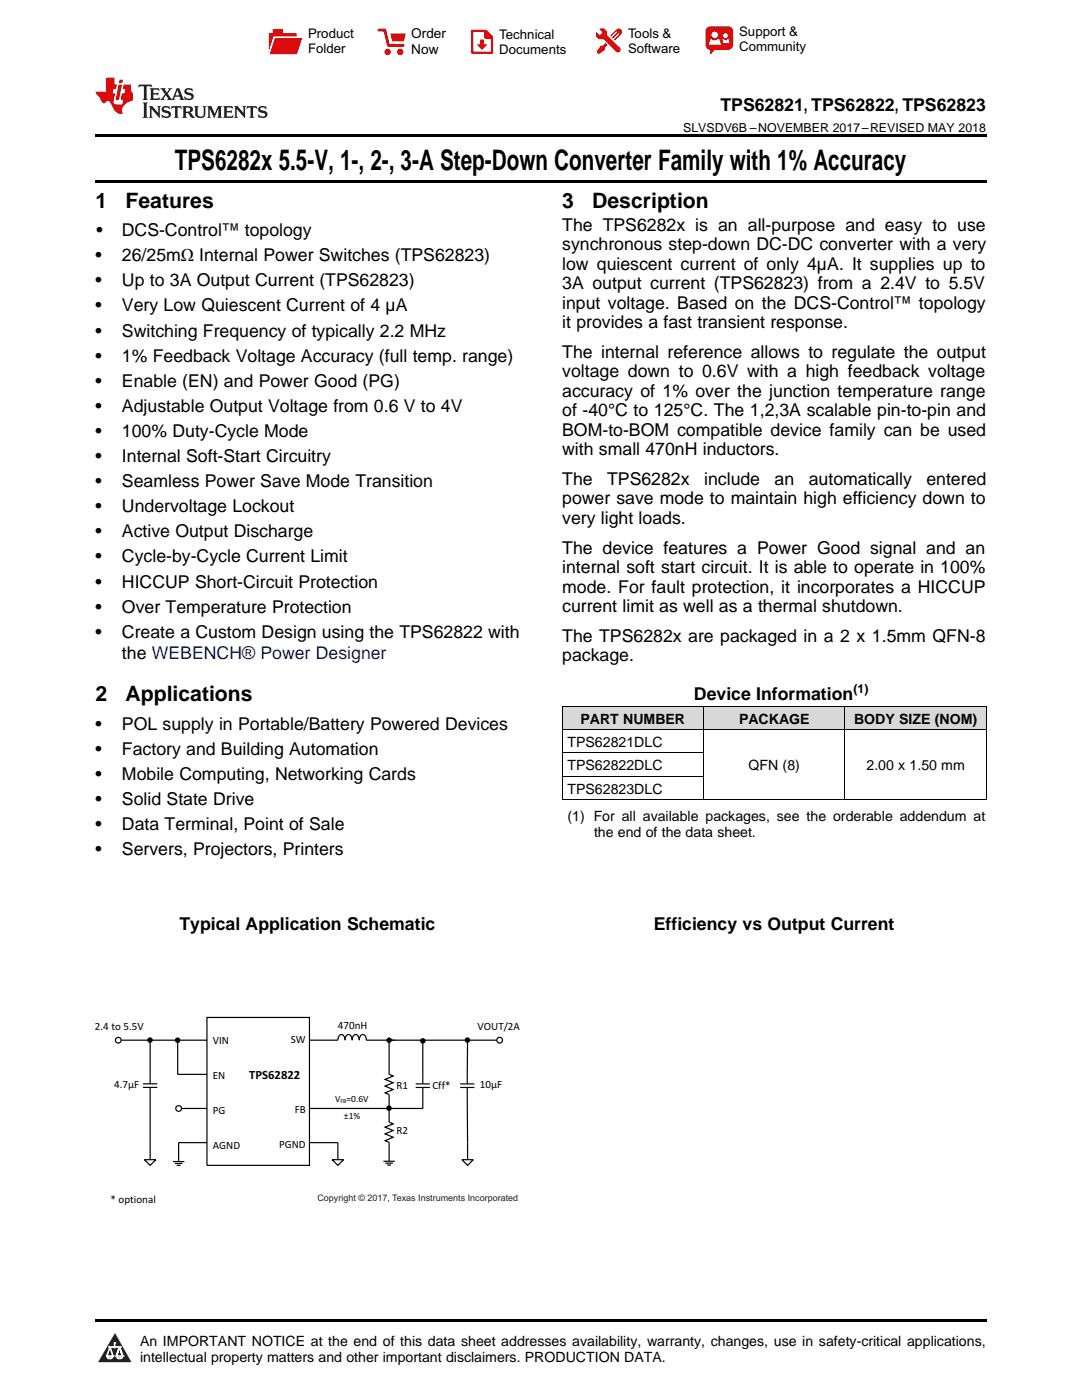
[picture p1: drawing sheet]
<svg xmlns="http://www.w3.org/2000/svg" width="216mm" height="279mm" viewBox="0 0 216 279" stroke-linecap="round" stroke-linejoin="round" font-family="sans-serif">
<defs><g id="words">
<text font-size="5.6" x="34.9" y="33.9">TPS6282x 5.5-V, 1-, 2-, 3-A Step-Down Converter Family with 1% Accuracy</text>
<g font-size="4.2">
<text x="19" y="41.4">1</text>
<text x="25" y="41.4">Features</text>
<text x="112.2" y="41.4">3</text>
<text x="118.2" y="41.4">Description</text>
<text x="19" y="139.9">2</text>
<text x="25" y="139.9">Applications</text>
</g>
<g font-size="3.5">
<text x="143.8" y="22.2">TPS62821, TPS62822, TPS62823</text>
<text x="19.2" y="47.1">•</text>
<text x="24.3" y="47.1">DCS-Control™ topology</text>
<text x="112.2" y="46.1">The TPS6282x is an all-purpose and easy to use</text>
<text x="19" y="52.1">•</text>
<text x="24.3" y="52.1">26/25mΩ Internal Power Switches (TPS62823)</text>
<text x="112.2" y="50">synchronous step-down DC-DC converter with a very</text>
<text x="112.2" y="53.8">low quiescent current of only 4µA. It supplies up to</text>
<text x="19" y="57.2">•</text>
<text x="24.3" y="57.2">Up to 3A Output Current (TPS62823)</text>
<text x="112.2" y="57.7">3A output current (TPS62823) from a 2.4V to 5.5V</text>
<text x="19" y="62.2">•</text>
<text x="24.3" y="62.2">Very Low Quiescent Current of 4 µA</text>
<text x="112.2" y="61.6">input voltage. Based on the DCS-Control™ topology</text>
<text x="112.2" y="65.5">it provides a fast transient response.</text>
<text x="19" y="67.2">•</text>
<text x="24.3" y="67.2">Switching Frequency of typically 2.2 MHz</text>
<text x="112.2" y="71.4">The internal reference allows to regulate the output</text>
<text x="19" y="72.2">•</text>
<text x="19" y="77.2">•</text>
<text x="24.3" y="72.2">1% Feedback Voltage Accuracy (full temp. range)</text>
<text x="24.3" y="77.2">Enable (EN) and Power Good (PG)</text>
<text x="112.2" y="75.3">voltage down to 0.6V with a high feedback voltage</text>
<text x="19" y="82.2">•</text>
<text x="24.3" y="82.2">Adjustable Output Voltage from 0.6 V to 4V</text>
<text x="112.2" y="79.2">accuracy of 1% over the junction temperature range</text>
<text x="112.2" y="83.1">of -40°C to 125°C. The 1,2,3A scalable pin-to-pin and</text>
<text x="19" y="87.2">•</text>
<text x="24.3" y="87.2">100% Duty-Cycle Mode</text>
<text x="112.2" y="87">BOM-to-BOM compatible device family can be used</text>
<text x="19" y="92.2">•</text>
<text x="24.3" y="92.2">Internal Soft-Start Circuitry</text>
<text x="112.2" y="90.8">with small 470nH inductors.</text>
<text x="19" y="97.2">•</text>
<text x="24.3" y="97.2">Seamless Power Save Mode Transition</text>
<text x="112.2" y="96.8">The</text>
<text x="112.2" y="100.7">power save mode to maintain high efficiency down to</text>
<text x="121.2" y="96.8">TPS6282x</text>
<text x="140.5" y="96.8">include</text>
<text x="154.6" y="96.8">an</text>
<text x="161.4" y="96.8">automatically</text>
<text x="184.9" y="96.8">entered</text>
<text x="19" y="102.2">•</text>
<text x="19" y="107.2">•</text>
<text x="24.3" y="102.2">Undervoltage Lockout</text>
<text x="24.3" y="107.2">Active Output Discharge</text>
<text x="112.2" y="104.6">very light loads.</text>
<text x="19" y="112.3">•</text>
<text x="24.3" y="112.3">Cycle-by-Cycle Current Limit</text>
<text x="112.2" y="110.5">The device features a Power Good signal and an</text>
<text x="19" y="117.3">•</text>
<text x="24.3" y="117.3">HICCUP Short-Circuit Protection</text>
<text x="112.2" y="114.4">internal soft start circuit. It is able to operate in 100%</text>
<text x="112.2" y="118.3">mode. For fault protection, it incorporates a HICCUP</text>
<text x="19" y="122.3">•</text>
<text x="24.3" y="122.3">Over Temperature Protection</text>
<text x="112.2" y="122.2">current limit as well as a thermal shutdown.</text>
<text x="19" y="127.3">•</text>
<text x="24.3" y="127.3">Create a Custom Design using the TPS62822 with</text>
<text x="24.3" y="131.5">the WEBENCH® Power Designer</text>
<text x="112.2" y="128.1">The TPS6282x are packaged in a 2 x 1.5mm QFN-8</text>
<text x="112.2" y="132">package.</text>
<text x="138.5" y="139.7">Device Information</text>
<text x="19" y="145.7">•</text>
<text x="24.3" y="145.7">POL supply in Portable/Battery Powered Devices</text>
<text x="19" y="150.7">•</text>
<text x="19" y="155.7">•</text>
<text x="24.3" y="150.7">Factory and Building Automation</text>
<text x="24.3" y="155.7">Mobile Computing, Networking Cards</text>
<text x="19" y="160.7">•</text>
<text x="24.3" y="160.7">Solid State Drive</text>
<text x="19" y="165.7">•</text>
<text x="24.3" y="165.7">Data Terminal, Point of Sale</text>
<text x="19" y="170.7">•</text>
<text x="24.3" y="170.7">Servers, Projectors, Printers</text>
<text x="35.8" y="185.7">Typical Application Schematic</text>
<text x="130.5" y="185.7">Efficiency vs Output Current</text>
</g>
<g font-size="2.8">
<text x="113.2" y="149">TPS62821DLC</text>
<text x="115.8" y="144.4">PART NUMBER</text>
<text x="147.5" y="144.4">PACKAGE</text>
<text x="170.4" y="144.4">BODY SIZE (NOM)</text>
<text x="113.2" y="153.7">TPS62822DLC</text>
<text x="149.4" y="153.7">QFN (8)</text>
<text x="172.9" y="153.7">2.00 x 1.50 mm</text>
<text x="113.2" y="158.4">TPS62823DLC</text>
<text x="113.2" y="163.9">(1) For all available packages, see the orderable addendum at</text>
<text x="118.5" y="167">the end of the data sheet.</text>
<text x="27.9" y="268.6">An IMPORTANT NOTICE at the end of this data sheet addresses availability, warranty, changes, use in safety-critical applications,</text>
<text x="27.9" y="271.8">intellectual property matters and other important disclaimers. PRODUCTION DATA.</text>
</g>
<g font-size="2.7">
<text x="82.1" y="7.7">Order</text>
<text x="82.1" y="10.7">Now</text>
</g>
<g font-size="2.6">
<text x="61.5" y="7.6">Product</text>
<text x="61.5" y="10.6">Folder</text>
<text x="99.6" y="7.8">Technical</text>
<text x="99.6" y="10.8">Documents</text>
<text x="125.3" y="7.6">Tools &amp;</text>
<text x="125.3" y="10.6">Software</text>
<text x="147.5" y="7.2">Support &amp;</text>
<text x="147.5" y="10.2">Community</text>
</g>
<g font-size="2.5">
<text x="136.3" y="26.3">SLVSDV6B –NOVEMBER 2017–REVISED MAY 2018</text>
<text x="170.3" y="138.3">(1)</text>
<text x="49.7" y="215.4">TPS62822</text>
</g>
<g font-size="2.2">
<text x="18.9" y="205.5">2.4 to 5.5V</text>
<text x="42.5" y="208.3">VIN</text>
<text x="58" y="208.2">SW</text>
<text x="67.4" y="205.4">470nH</text>
<text x="95.3" y="205.5">VOUT/2A</text>
<text x="42.5" y="215.3">EN</text>
<text x="22.8" y="217.2">4.7µF</text>
<text x="79.1" y="217.3">R1</text>
<text x="86.3" y="217.4">Cff*</text>
<text x="95.8" y="217.2">10µF</text>
<text x="42.5" y="222.3">PG</text>
<text x="58.8" y="222.1">FB</text>
<text x="79.1" y="226.3">R2</text>
<text x="42.5" y="229.2">AGND</text>
<text x="55.7" y="229.1">PGND</text>
<text x="22.1" y="240">* optional</text>
</g>
<g font-size="1.9">
<text x="66.8" y="219.9">V =0.6V</text>
<text x="68.6" y="223.3">±1%</text>
</g>
<text font-size="1.8" fill="#231f20" x="63.3" y="239.7">Copyright © 2017, Texas Instruments Incorporated</text>
<text font-size="1.2" x="67.9" y="220.2">FB</text>
</g></defs>
<g fill="#d8d8d8">
<path d="M112.2 141h28.2v4.7h-28.2z"/>
<path d="M140.4 141h28.2v4.7h-28.2z"/>
<path d="M168.6 141h28.2v4.7h-28.2z"/>
</g>
<path d="M22.9 266l3.3 5.9h-6.6z" fill="#231f20"/>
<path d="M21.3 270.6h1.2l-.3 .5h-.3a.53 .53 0 0 1-.6-.5z" fill-rule="evenodd" fill="#fff"/>
<path d="M21.3 270.6h1.2l-.3 .5h-.3a.53 .53 0 0 1-.6-.5z" fill="none" stroke="#231f20" stroke-width=".33"/>
<path d="M21.3 270.6l1.2 .1-.3 .4h-.5z" fill="none" stroke="#fff" stroke-width=".33"/>
<path d="M22.9 268.9h.1" fill="none" stroke="#fff" stroke-width=".33"/>
<path d="M22.9 268v.9z" fill="#fff"/>
<path d="M22.9 268v.9z" fill="none" stroke="#fff" stroke-width=".33"/>
<circle cx="22.9" cy="268" r=".16" fill="#fff"/>
<path d="M21.8 268.8h.1" fill="none" stroke="#fff" stroke-width=".33"/>
<path d="M21.8 268.8h2.2z" fill="#fff"/>
<path d="M21.8 268.8h2.2z" fill="none" stroke="#fff" stroke-width=".33"/>
<circle cx="24" cy="268.8" r=".16" fill="#fff"/>
<path d="M23.2 270.6h.1" fill="none" stroke="#fff" stroke-width=".33"/>
<path d="M23.8 268.8l-.6 1.8z" fill="#fff"/>
<path d="M23.8 268.8l-.6 1.8z" fill="none" stroke="#fff" stroke-width=".33"/>
<path d="M23.8 268.8l.7 1.8z" fill="#fff"/>
<path d="M23.8 268.8l.7 1.8z" fill="none" stroke="#fff" stroke-width=".33"/>
<path d="M24.4 270.6h.1" fill="none" stroke="#fff" stroke-width=".33"/>
<circle cx="21.3" cy="270.6" r=".16" fill="#fff"/>
<path d="M22 268.8l-.7 1.8z" fill="#fff"/>
<path d="M22 268.8l-.7 1.8z" fill="none" stroke="#fff" stroke-width=".33"/>
<path d="M22 268.8l.5 1.8z" fill="#fff"/>
<path d="M22 268.8l.5 1.8z" fill="none" stroke="#fff" stroke-width=".33"/>
<circle cx="22.5" cy="270.6" r=".16" fill="#fff"/>
<path d="M23.3 270.6h1.2a.63 .63 0 0 1-.6 .5 .63 .63 0 0 1-.6-.5z" fill-rule="evenodd" fill="#fff"/>
<path d="M23.3 270.6h1.2a.63 .63 0 0 1-.6 .5 .63 .63 0 0 1-.6-.5z" fill="none" stroke="#231f20" stroke-width=".33"/>
<path d="M23.3 270.6h1.2l-.4 .5h-.5z" fill="none" stroke="#fff" stroke-width=".33"/>
<path d="M23.2 270.6h.1" fill="none" stroke="#fff" stroke-width=".33"/>
<circle cx="24.5" cy="270.6" r=".16" fill="#fff"/>
<path d="M19 263.2h177.8v.5h-177.8z" fill="#000"/>
<path d="M35.5 214.4h5.8M35.6 207.6h5.7M41.3 203.1h20.4v29.5h-20.4zM61.7 207.6h5.7a.78 .78 0 0 1 .2-.9 .78 .78 0 0 1 .9-.1l.2 .4 .1 .6a.78 .78 0 0 1 .2-.9 .78 .78 0 0 1 .9-.1l.2 .4 .2 .6a.78 .78 0 0 1 .2-.9 .78 .78 0 0 1 .8-.1l.3 .4 .1 .6a.78 .78 0 0 1 .2-.9 .78 .78 0 0 1 .8-.1l.3 .5 .1 .5h5.7M35.6 221.2h5.7M35.6 228h5.7M61.7 221.2h22.7M61.7 228h5.7" fill="none" stroke="#000" stroke-width=".24"/>
<circle cx="99.7" cy="207.6" r=".57" fill="#fff"/>
<g fill="none" stroke="#000" stroke-width=".24">
<path d="M28.5 216.3h2.9M28.5 217h2.9M30 214.2v2.1M30 217v2.9M77.6 207.6v6.8l.8 .3-1.6 .7 1.6 .7-1.6 .7 1.6 .6-1.6 .7 .8 .3v5.5l.8 .4-1.6 .7 1.6 .6-1.6 .7 1.6 .7-1.6 .6 .8 .4v3.8M91.8 217h2.9M91.8 216.3h2.9M93.2 214.2v2.1M93.2 217v2.9M76.5 231.8h2.3M76.9 232.1h1.5M77.3 232.5h.7"/>
<circle cx="99.7" cy="207.6" r=".57"/>
</g>
<path d="M92.2 231.4h2.2l-1.1 1.2z" fill="#fff"/>
<path d="M23 207.6h12.6M77.6 207.6h21.5M93.2 219.9l.1 11.5M93.3 207.6l-.1 6.6M92.2 231.4h2.2l-1.1 1.2z" fill="none" stroke="#000" stroke-width=".24"/>
<path d="M28.8 231.4h2.3l-1.1 1.2z" fill="#fff"/>
<path d="M30 207.6v6.6M30 219.9v11.5M28.8 231.4h2.3l-1.1 1.2z" fill="none" stroke="#000" stroke-width=".24"/>
<circle cx="23.6" cy="207.6" r=".57" fill="#fff"/>
<circle cx="23.6" cy="207.6" r=".57" fill="none" stroke="#000" stroke-width=".24"/>
<circle cx="35.6" cy="221.2" r=".57" fill="#fff"/>
<g fill="none" stroke="#000" stroke-width=".24">
<path d="M34.5 231.8h2.3M34.9 232.2h1.5M35.3 232.6h.7M35.6 228v3.8"/>
<circle cx="35.6" cy="221.2" r=".57"/>
</g>
<path d="M66.3 231.4h2.3l-1.2 1.2z" fill="#fff"/>
<g fill="none" stroke="#000" stroke-width=".24">
<path d="M35.5 207.6v6.8M82.9 217h2.9M82.9 216.3h2.9M84.4 207.8v8.5M84.4 217v4.2M66.3 231.4h2.3l-1.2 1.2zM67.4 228v3.4"/>
<circle cx="29.9" cy="207.6" r=".42"/>
<circle cx="35.5" cy="207.6" r=".43"/>
<circle cx="77.6" cy="207.6" r=".43"/>
<circle cx="84.4" cy="207.7" r=".43"/>
<circle cx="93.3" cy="207.6" r=".42"/>
<circle cx="77.6" cy="221.2" r=".43"/>
</g>
<g fill="#000">
<circle cx="29.9" cy="207.6" r=".42"/>
<circle cx="35.5" cy="207.6" r=".43"/>
<circle cx="77.6" cy="207.6" r=".43"/>
<circle cx="84.4" cy="207.7" r=".43"/>
<circle cx="93.3" cy="207.6" r=".42"/>
<circle cx="77.6" cy="221.2" r=".43"/>
</g>
<path d="M112.2 159.6h84.6M112.2 154.9h28.2M112.2 150.3h28.2M112.2 145.6h84.6M112.2 141h84.6M112.2 141v18.6M140.4 141v18.6M168.6 141v18.6M196.8 141v18.6" fill="none" stroke="#000" stroke-width=".2"/>
<path d="M19 35.9h177.8v.5h-177.8zM19 26.8h177.8v.6h-177.8z" fill="#000"/>
<path d="M27.7 16.9l-.1 .6 .6-.3h.5v.2v2.2l-.2 .4h1l-.2-.4v-2.2v-.2h.5l.6 .3-.2-.6zM29.9 17.6l.2 .4v1.6l-.2 .4h1.9l.1-.6a1.09 1.09 0 0 1-1.3 .1v-.6h.6l.4 .2v-.7l-.2 .2h-.8v-.6l.2-.1a1.01 1.01 0 0 1 1 .3l-.1-.6zM32 17.6l.9 1.2-1 1.2h.9l-.2-.3 .5-.7 .5 .7-.3 .3h1.7l-.2-.3 .1-.4h1l.1 .4-.2 .3h1l-.3-.4-.7-2h-.5l-1 2.2-.8-1.1 .9-1.1h-.9l.2 .2-.4 .7-.4-.7 .2-.2zM35.4 18l.4 1h-.8zM37 17.7a.66 .66 0 0 0-.2 .8 .66 .66 0 0 0 .6 .4l.7 .2 .1 .2a.8 .8 0 0 1-.7 .4 .8 .8 0 0 1-.7-.5l.1 .8 .2-.2a.94 .94 0 0 0 1.1 .1 .94 .94 0 0 0 .4-.9 1.48 1.48 0 0 0-1.3-.6v-.4a1.1 1.1 0 0 1 1.2 .2l-.2-.6-.2 .1-.5-.1zM28.5 20.4l.2 .4v2.3l-.2 .4h1l-.2-.4v-2.3l.2-.4zM29.7 21.2l.2 .4v1.5l-.2 .4h.8l-.3-.4 .1-1.3 1.6 1.8v-2l.2-.4h-.7l.2 .2v1.1l-1.2-1.3zM32.5 21.3a.66 .66 0 0 0-.2 .8 .66 .66 0 0 0 .6 .4l.6 .2 .2 .2a.8 .8 0 0 1-.8 .4 .8 .8 0 0 1-.7-.5l.2 .7 .2-.1a.94 .94 0 0 0 1 .1 .94 .94 0 0 0 .5-1 1.47 1.47 0 0 0-1.3-.6l-.1-.3a1.1 1.1 0 0 1 1.3 .2l-.2-.6-.2 .1-.5-.2zM34.3 21.2l-.2 .6a.64 .64 0 0 1 .8-.3v1.6l-.2 .4h1l-.3-.4 .1-1.6a.66 .66 0 0 1 .8 .3l-.2-.6zM36.3 21.2l.3 .4v1.5l-.3 .4h1l-.2-.2v-.7h.5l.1 .1a.8 .8 0 0 0 1.2 .7l-1-1a.62 .62 0 0 0 .6-.5 .62 .62 0 0 0-.6-.7zM37.1 21.5h.1a.48 .48 0 0 1 .6 0 .48 .48 0 0 1 .1 .6l-.2 .1-.6 .1zM38.7 21.2l.2 .2a2.29 2.29 0 0 0 .4 2 1.05 1.05 0 0 0 1.7-.7v-1.3l.2-.2h-.8l.2 .4v1.1a.61 .61 0 0 1-.6 .6 .61 .61 0 0 1-.6-.6v-1.1l.3-.4zM41.3 21.2l.3 .4v1.5l-.3 .4h.8l-.2-.4v-1.4l.8 1.9 .9-1.9v1.4l-.2 .4h.9l-.2-.4v-1.5l.2-.4h-.8l-.7 1.5-.6-1.5zM44.5 21.2l.2 .4v1.5l-.2 .4h1.9l.2-.6a1.1 1.1 0 0 1-1.4 .2v-.7h.6l.4 .2v-.6l-.2 .1-.8 .1v-.6l.2-.1a1.02 1.02 0 0 1 1.1 .2l-.2-.5zM46.7 21.2l.2 .4v1.5l-.2 .4h.8l-.3-.4 .1-1.3 1.6 1.8v-2l.2-.4h-.7l.2 .2v1.1l-1.2-1.3zM49.3 21.2l-.1 .6a.64 .64 0 0 1 .8-.3v1.6l-.3 .4h1l-.2-.4v-1.6a.66 .66 0 0 1 .8 .3l-.1-.6zM51.7 21.3a.66 .66 0 0 0-.2 .7 .66 .66 0 0 0 .7 .5l.6 .2 .1 .2a.8 .8 0 0 1-.7 .4 .8 .8 0 0 1-.7-.5l.1 .7 .2-.1a.94 .94 0 0 0 1.1 .1 .94 .94 0 0 0 .4-1 1.48 1.48 0 0 0-1.2-.6l-.1-.3a1.1 1.1 0 0 1 1.2 .2l-.2-.6-.1 .1-.6-.2z" fill="#231f20"/>
<path d="M21.1 15.5v2.8h-2v.4l.9 .9a.96 .96 0 0 0 1 1 .59 .59 0 0 1 .5-.4 .59 .59 0 0 1 .5 .3l.4 .8a1.61 1.61 0 0 0 2.1 1.3 1.63 1.63 0 0 1 1.1-2.2l.9-.3v-1.5a1.6 1.6 0 0 1-.4-1.7h-1.4l-.2 .9h.5l-.2 .8h-.5l-.2 1v.3h.5l-.2 .9h-.7a.74 .74 0 0 1-1-.6l.3-1.6h-.5l.2-.8h.5l.1-.9h-.4v-1.4zM23.7 16.9l-.7 3h.8l.6-3zM23.8 15.9l-.1 .7h.7l.2-.7z" fill="#ee1d23"/>
<g fill="#d60000">
<path d="M54.4 5.8h2v.8h2.8v4.2h-5.5v-4.2h.7z" fill-rule="evenodd"/>
<path d="M54.7 7.5h5.6l-1 3.3h-5.6z" fill-rule="evenodd"/>
</g>
<path d="M54.6 7.4h5.8l-.1 .1h-5.5l-1.1 3.3z" fill-rule="evenodd" fill="#fff"/>
<path d="M54.6 7.4h5.8l-.1 .1h-5.5l-1.1 3.3z" fill="none" stroke="#fff" stroke-width=".2"/>
<path d="M75.6 6h1.2l.7 3.1h3" fill="none" stroke="#d60000" stroke-width=".56"/>
<g fill="#d60000">
<path d="M77.9 6.7h3.1l-.4 1.5h-2.3z" fill-rule="evenodd"/>
<circle cx="77.3" cy="10.4" r=".64"/>
<circle cx="79.9" cy="10.4" r=".64"/>
</g>
<path d="M94.2 6.2h2.7l1.3 1.2v3.1h-4z" fill="none" stroke="#d60000" stroke-width=".44"/>
<g fill="#d60000">
<path d="M95.8 7.9h.8v1h.6l-1 1.1-1-1v-.1h.6z" fill-rule="evenodd"/>
<path d="M96.6 6.2h.3l1.3 1.2v.4h-1.3l-.3-.4z" fill-rule="evenodd"/>
<path d="M119.6 5.7h.9l.6 .6 .1 .7 2.5 2.5-.8 .8-2.3-2.3-1.1-.2-.6-.6v-.8l.7 .6 .5-.4v-.2l-.4-.5z" fill-rule="evenodd"/>
<path d="M119.9 9.1h.4l.5-.5 .4 .4-.5 .5v.4l-1.2 .9-.5-.5z" fill-rule="evenodd"/>
<path d="M123 5.9a.67 .67 0 0 1 .9 0 .67 .67 0 0 1 0 .9z" fill-rule="evenodd"/>
<path d="M123 5.9l.9 .9-1.2 1.2h-.2l.1-.2 .9-.9 .1-.2h-.3l-.9 1h-.2v-.2l.9-1 .1-.2h-.3l-.9 1h-.2v-.2z" fill-rule="evenodd"/>
<circle cx="123.3" cy="9.9" r=".54"/>
</g>
<path d="M121.1 6.3l-.1 .7" fill="none" stroke="#d60000" stroke-width=".2"/>
<g fill="#d60000">
<path d="M141.1 5.5l.6-.2h3.6a.95 .95 0 0 1 1 .9v2.8a.95 .95 0 0 1-1 .9h-3.6a.95 .95 0 0 1-.9-.9v-2.8z" fill-rule="evenodd"/>
<path d="M141.7 9.9h.9l-.7 .9h-.2z" fill-rule="evenodd"/>
</g>
<g fill="#fff">
<path d="M144.3 8.6h1.3z"/>
<path d="M141.8 7.8h.3l.1 .2h.8l.2-.2h.3l.4 1.1h-2.5z" fill-rule="evenodd"/>
<path d="M144.2 7.8h.2l.2 .2h.4l.2-.2h.2l.2 .8h-1.3z" fill-rule="evenodd"/>
<circle cx="142.6" cy="6.9" r=".65"/>
<circle cx="144.8" cy="7.1" r=".48"/>
</g>
<use href="#words"/>
</svg>
